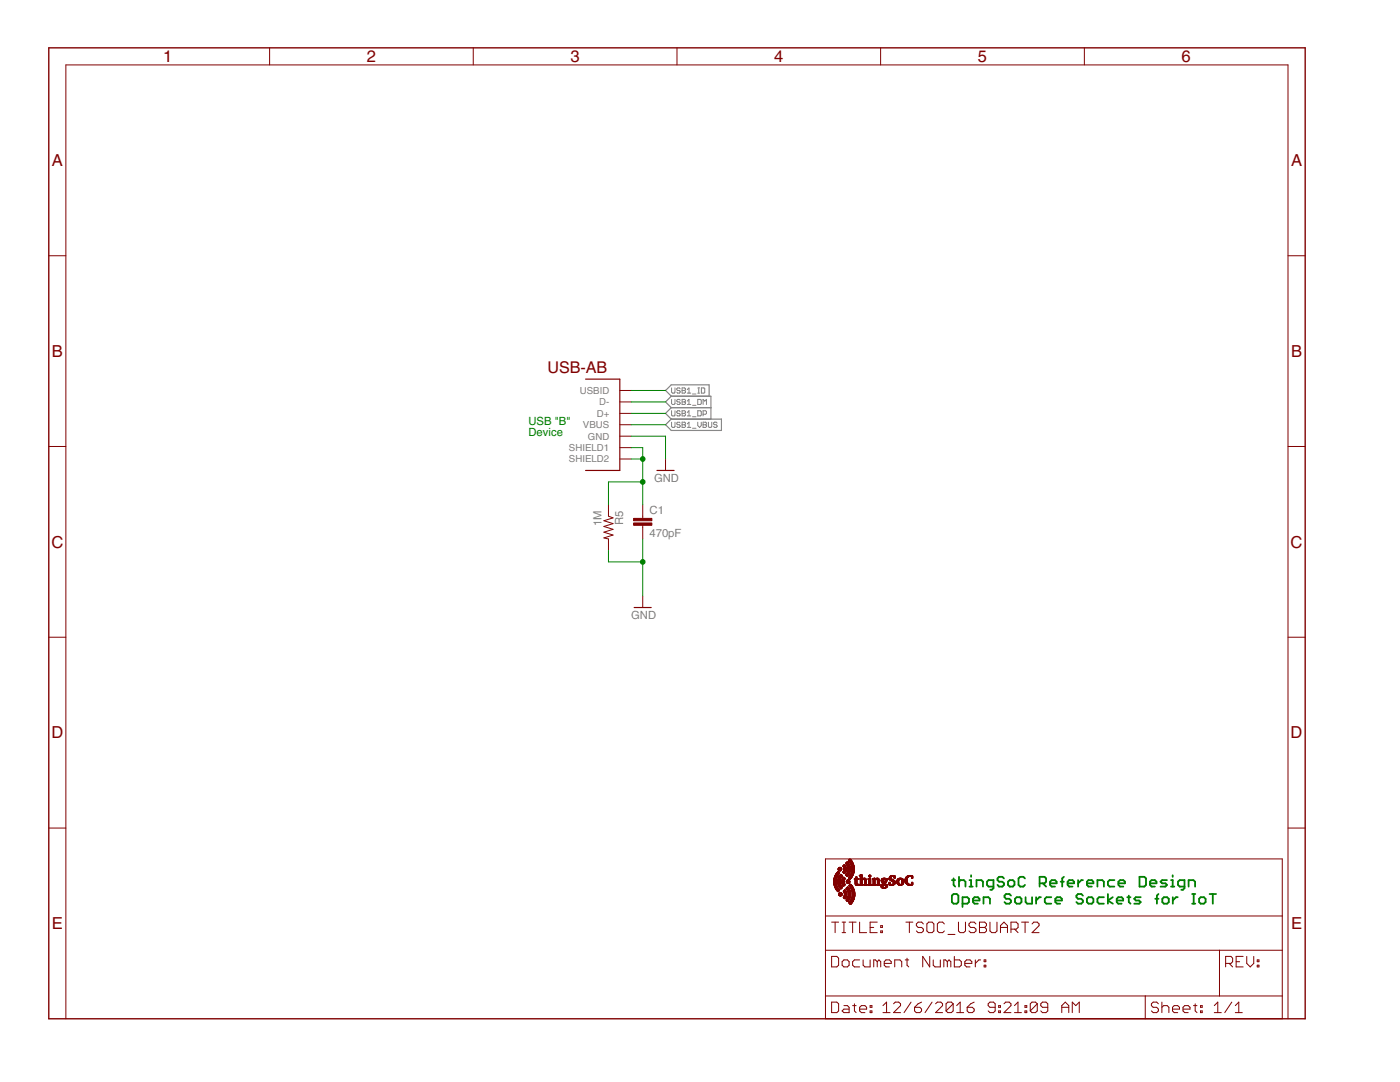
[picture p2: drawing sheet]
<svg xmlns="http://www.w3.org/2000/svg" width="279mm" height="216mm" viewBox="0 0 279 216" stroke-linecap="round" stroke-linejoin="round" font-family="sans-serif">
<defs><g id="words">
<g font-size="3.8" fill="#800000">
<text x="32.6" y="12.4">1</text>
<text x="73.2" y="12.4">2</text>
<text x="113.9" y="12.4">3</text>
<text x="154.5" y="12.4">4</text>
<text x="195.2" y="12.4">5</text>
<text x="235.8" y="12.4">6</text>
<text x="10.3" y="33.2">A</text>
<text x="257.7" y="33.2">A</text>
<text x="10.3" y="71.2">B</text>
<text x="257.7" y="71.2">B</text>
<text x="10.3" y="109.3">C</text>
<text x="257.6" y="109.3">C</text>
<text x="10.3" y="147.4">D</text>
<text x="257.6" y="147.4">D</text>
<text x="10.3" y="185.4">E</text>
<text x="257.7" y="185.4">E</text>
</g>
<text font-size="3.7" fill="#800000" x="109.2" y="74.5">USB-AB</text>
<g font-size="2.6" fill="#008000">
<text x="105.5" y="84.8">USB &quot;B&quot;</text>
<text x="105.5" y="87">Device</text>
</g>
<g font-size="2.6" fill="#808080">
<text x="130.5" y="96.2">GND</text>
<text x="120" y="105" transform="rotate(-90 120 105)">1M</text>
<text x="124.4" y="104.7" transform="rotate(-90 124.4 104.7)">R5</text>
<text x="129.6" y="107.2">470pF</text>
<text x="129.6" y="102.7">C1</text>
<text x="126" y="123.5">GND</text>
</g>
<g font-size="2.2" fill="#808080">
<text x="115.7" y="78.6">USBID</text>
<text x="119.1" y="83.2">D+</text>
<text x="119.6" y="80.9">D-</text>
<text x="116.3" y="85.4">VBUS</text>
<text x="117.3" y="87.7">GND</text>
<text x="113.5" y="90">SHIELD1</text>
<text x="113.5" y="92.3">SHIELD2</text>
</g>
</g></defs>
<path d="M134 79.1l-1.2 1.1 1.2 1.1M134 79.1h7.9v4.5M134 79.1l-1.2-1.2 1.2-1.1h7.5v2.3M132.8 84.8l1.2-1.2h10v2.3h-10zM134 81.3h7.9M134 81.3l-1.2 1.2 1.2 1.1" fill="none" stroke="#808080" stroke-width=".23"/>
<g fill="none" stroke="#808080" stroke-width=".2">
<path d="M134 77.4v.9l.2 .1h.3l.2-.1v-.9M134 79.7v.8l.2 .2h.3l.2-.2v-.8M135.7 77.6l-.1-.2h-.4l-.1 .2 .1 .3h.4l.1 .2-.1 .3h-.4l-.1-.1M135.7 79.9l-.1-.2h-.4l-.1 .2 .1 .3h.4l.1 .2-.1 .3h-.4l-.1-.2M136.1 77.4h.5l.2 .2-.2 .3 .2 .4-.2 .1h-.5zM136.1 79.7h.5l.2 .2-.2 .3 .2 .3-.2 .2h-.5zM136.1 77.9h.5M137.2 77.7l.3-.3v1M137.2 78.4h.7M138.2 78.6h.7M139.3 79.7h.5l.2 .2v.6l-.2 .2h-.5zM139.3 78.4h.3"/>
<path d="M139.3 77.4h.3M139.4 77.4v1M140 77.4h.5l.2 .2v.7l-.2 .1h-.5zM134 82v.8l.2 .2h.3l.2-.2v-.8M134 84.2v.9l.2 .2h.3l.2-.2v-.9M135.7 84.4l-.1-.2h-.4l-.1 .2 .1 .4h.4l.1 .1-.1 .4h-.4l-.1-.2M135.7 82.1l-.1-.1h-.4l-.1 .3 .1 .2h.4l.1 .3-.1 .2h-.4l-.1-.2M136.1 84.2h.5l.2 .2-.2 .4 .2 .3-.2 .2h-.5zM136.1 84.8h.5M136.1 82h.5l.2 .1-.2 .4 .2 .3-.2 .2h-.5zM136.1 80.2h.5M136.1 82.5h.5"/>
<path d="M137.2 85.3h.7M137.2 84.6l.3-.4v1.1M137.2 80l.3-.3v1M137.2 82.3l.3-.3v1M137.2 80.7h.7M137.2 83h.7M138.2 85.4h.7M138.2 80.9h.7M138.2 83.2h.7M139.3 82h.5l.2 .1v.7l-.2 .2h-.5zM139.3 84.2v.7l.3 .4 .4-.4v-.7M140.3 84.2h.5l.2 .2-.2 .4 .2 .3-.2 .2h-.5z"/>
<path d="M140.3 84.8h.5M140.3 80.7v-1l.4 .3 .3-.3v1M140.3 82.7h.5l.2-.2v-.4l-.2-.1h-.5v1M141.4 84.2v.9l.1 .2h.4l.1-.2v-.9M143.1 84.4l-.2-.2h-.3l-.2 .2 .2 .4h.3l.2 .1-.2 .4h-.3l-.2-.2"/>
</g>
<path d="M116.9 75.6h6.8v18.3h-6.8M131.1 93.9h3.4M126.6 121.2h3.4" fill="none" stroke="#800000" stroke-width=".23"/>
<g fill="none" stroke="#800000" stroke-width=".2">
<path d="M53.8 9.5v3.5M94.4 9.5v3.5M135.1 9.5v3.5M175.7 9.5v3.5M216.4 9.5v3.5M9.7 51h3.4M257 51h3.5M123.7 77.9h2.3M9.7 89.1h3.4M123.7 82.5h2.3M123.7 80.2h2.3M123.7 84.8h2.3"/>
<path d="M123.7 87h2.3M123.7 89.3h2.3M123.7 91.6h2.3M132.8 91.6v2.3M257 89.1h3.5M121.4 100.7v2.3l.9 .3-1.8 .6 1.8 .6-1.8 .6 1.8 .5-1.8 .6 1.8 .6-1.8 .5 .9 .2v2.3M128.3 100.7v2.7M128.3 104.8v2.7M128.3 119v2.2M9.7 127.1h3.4M257 127.1h3.5M9.7 165.2h3.4"/>
<path d="M164.7 171.4h91.2v31.9h-91.2zM257 165.2h3.5M164.7 189.6h91.2M164.7 198.7h91.2M164.7 182.8h91.2M166 190.8h1l.4 .4v1.4l-.4 .3h-1zM166 200h1l.4 .3v1.4l-.4 .4h-1zM166 184h1.4M166.7 184v2.1M168.1 191.9l.3-.4h.7l.4 .4v.7l-.4 .3h-.7l-.3-.3zM168.1 184h.7M168.1 186.1h.7"/>
<path d="M168.4 184v2.1M169.5 184h1.4M170.2 184v2.1M171.6 184v2.1h1.4M171.6 191.5h-1.1l-.3 .4v.7l.3 .3h1.1M172.3 191.5v1.1l.3 .3h1.1v-1.4M173.7 185.1h.7M175.1 184h-1.4v2.1h1.4M175.1 191.9l-.4-.4h-.3v1.4M175.1 191.9l.3-.4 .4 .4v1M175.1 191.9v1M175.8 185.8h.3v.3h-.3z"/>
<path d="M175.8 184.7h.3v.4h-.3zM176.5 192.2h1.4v-.3l-.4-.4h-.7l-.3 .4v.7l.3 .3h.7M178.6 192.9v-1.4h1l.4 .4v1M180.7 191.5h.7M180.8 184h1.4M181 191.2v1.4l.4 .3M181.5 184v2.1M181.8 200l-1.4 2.1M183.9 200l-.7 .3-.7 .7M184.3 184.4l-.4-.4h-.7l-.3 .4v.3l.3 .4h.7l.4 .3v.4l-.4 .3h-.7l-.3-.3M185.3 184h.7l.4 .4v1.4l-.4 .3h-.7l-.3-.3v-1.4zM185.5 190.8v2.1l-1.4-2.1v2.1"/>
<path d="M186 200l-1.4 2.1M186.2 191.5v1.1l.4 .3h1.1v-1.4M188.5 184.4l-.4-.4h-.7l-.3 .4v1.4l.3 .3h.7l.4-.3M189.1 191.9l-.4-.4h-.3v1.4M189.1 191.9v1M189.1 191.9l.3-.4 .4 .4v1M189.2 186.5h1.4M190.5 190.8v2.1h1l.4-.3v-.7l-.4-.4h-1M191.3 184v1.8l.3 .3h.7l.4-.3v-1.8M192.6 192.2h1.4v-.3l-.4-.4h-.7l-.3 .4v.7l.3 .3h.7M194.4 200l-.7 .3-.7 .7M194.6 191.5v1.4"/>
<path d="M194.8 184.4l-.4-.4h-.7l-.3 .4v.3l.3 .4h.7l.4 .3v.4l-.4 .3h-.7l-.3-.3M195.5 184h1l.4 .4v.3l-.4 .4 .4 .3v.4l-.4 .3h-1zM195.5 185.1h1M195.7 191.5h-.4l-.7 .7M196.4 192.6h.3v.3h-.3zM196.4 191.5h.3v.4h-.3zM197.6 184v1.8l.3 .3h.7l.4-.3v-1.8M199.7 186.1v-1.4l.7-.7 .7 .7v1.4M199.7 185.1h1.4M201.8 185.4h1l.4-.3v-.7l-.4-.4h-1v2.1M202.5 185.4l.7 .7M203.9 184h1.4"/>
<path d="M204.6 184v2.1M206 184.4l.3-.4h.7l.4 .4v.3l-1.4 1.4h1.4M228.6 198.7v4.6M231.9 200v2.1M243.4 189.6v9.1M244.6 192.2h1.1l.3-.3v-.7l-.3-.4h-1.1v2.1M245.3 192.2l.7 .7M245.8 200l-1.4 2.1M246.7 191.9h.7M248.1 190.8h-1.4v2.1h1.4M248.8 190.8v1.4l.7 .7 .7-.7v-1.4M250.9 192.6h.3v.3h-.3z"/>
<path d="M250.9 191.5h.3v.4h-.3zM13.1 203.3v-190.3h243.9v190.3M168.4 200.7h.7l.4 .3v1.1h-1.1l-.3-.4 .3-.3h1.1M170.2 200.7h.7M170.5 200.3v1.4l.4 .4M171.6 201.4h1.4v-.4l-.4-.3h-.7l-.3 .3v.7l.3 .4h.7M173.7 201.7h.3v.4h-.3zM173.7 200.7h.3v.3h-.3zM176.2 202.1h1.4M176.2 200.7l.7-.7v2.1M178.3 200.3l.4-.3h.7l.3 .3v.4l-1.4 1.4h1.4M182.5 201h1.1l.3 .4v.3l-.3 .4h-.7l-.4-.4z"/>
<path d="M186.7 200.3l.4-.3h.7l.3 .3v.4l-1.4 1.4h1.4M190.2 200.3v1.4l-.3 .4h-.7l-.4-.4M190.2 200.3l-.3-.3h-.7l-.4 .3v1.4M190.2 200.3l-1.4 1.4M190.9 202.1h1.4M190.9 200.7l.7-.7v2.1M193 201h1.1l.3 .4v.3l-.3 .4h-.7l-.4-.4zM198.6 201h-1l-.4-.3v-.4l.4-.3h.7l.3 .3v1.4l-.3 .4h-.7l-.4-.4M199.3 201.7h.4v.4h-.4zM199.3 200.7h.4v.3h-.4zM200.4 200.3l.3-.3h.7l.4 .3v.4l-1.4 1.4h1.4M202.5 202.1h1.4"/>
<path d="M202.5 200.7l.7-.7v2.1M204.6 201.7h.3v.4h-.3zM204.6 200.7h.3v.3h-.3zM207 200.3v1.4l-.3 .4h-.7l-.4-.4M207 200.3l-.3-.3h-.7l-.4 .3v1.4M207 200.3l-1.4 1.4M209.1 201h-1.1l-.3-.3v-.4l.3-.3h.7l.4 .3v1.4l-.4 .4h-.7l-.3-.4M211.9 201h1.4M211.9 202.1v-1.4l.7-.7 .7 .7v1.4M214 202.1v-2.1l.7 .7 .7-.7v2.1M231.2 200.3l-.4-.3h-.7l-.3 .3v.4l.3 .3h.7l.4 .4v.3l-.4 .4h-.7l-.3-.4M231.9 201l.3-.3h.7l.4 .3v1.1"/>
<path d="M234 201.4h1.4v-.4l-.4-.3h-.7l-.3 .3v.7l.3 .4h.7M236.1 201.4h1.4v-.4l-.4-.3h-.7l-.3 .3v.7l.3 .4h.7M238.2 200.7h.7M238.5 200.3v1.4l.4 .4M239.6 201.7h.3v.4h-.3zM239.6 200.7h.3v.3h-.3zM242.3 202.1h1.4M242.3 200.7l.7-.7v2.1M246.5 202.1h1.4M246.5 200.7l.7-.7v2.1"/>
</g>
<g fill="#800000" stroke="#800000" stroke-width=".2">
<path d="M126.4 104.4h3.7v.4h-3.7z"/>
<path d="M126.4 103.4h3.7v.5h-3.7z"/>
<path d="M169.7 180.4l.1 .1z"/>
<path d="M169.7 180.4h.1z"/>
<path d="M169.6 180.4h.2z"/>
<path d="M169.6 180.4h.3z"/>
<path d="M169.6 180.3l.3 .1z"/>
<path d="M169.5 180.3h.4z"/>
<path d="M169.5 180.3h.5z"/>
<path d="M169.5 180.2l.5 .1z"/>
<path d="M169.4 180.2h.6z"/>
<path d="M169.4 180.1l.7 .1z"/>
<path d="M169.4 180.1h.7z"/>
<path d="M169.5 180.1h.6z"/>
<path d="M169.5 180l.6 .1z"/>
<path d="M169.5 180h.6z"/>
<path d="M169.5 180h.7z"/>
<path d="M169.6 179.9l.6 .1z"/>
<path d="M169.6 179.9h.6z"/>
<path d="M169.1 179.9h.1z"/>
<path d="M169.1 179.8l.1 .1z"/>
<path d="M169.7 179.8l.5 .1z"/>
<path d="M169.1 179.8l.2 .1z"/>
<path d="M169.7 179.8l.6 .1z"/>
<path d="M169 179.8h.3z"/>
<path d="M169.7 179.8h.6z"/>
<path d="M169 179.7l.3 .1z"/>
<path d="M169.7 179.7l.6 .1z"/>
<path d="M168.9 179.7h.5z"/>
<path d="M169.8 179.7h.5z"/>
<path d="M168.9 179.6l.5 .1z"/>
<path d="M169.8 179.6l.5 .1z"/>
<path d="M168.9 179.6h.5z"/>
<path d="M169.8 179.6h.5z"/>
<path d="M168.8 179.6h.6z"/>
<path d="M169.8 179.6h.6z"/>
<path d="M168.9 179.5l.6 .1z"/>
<path d="M169.8 179.5l.6 .1z"/>
<path d="M168.9 179.5h.6z"/>
<path d="M169.8 179.5h.6z"/>
<path d="M169.9 179.5h.5z"/>
<path d="M169 179.5h.5z"/>
<path d="M169 179.4l.5 .1z"/>
<path d="M169.9 179.4l.5 .1z"/>
<path d="M169.9 179.4l.6 .1z"/>
<path d="M169 179.4h.6z"/>
<path d="M169.9 179.4h.6z"/>
<path d="M169 179.3l.6 .1z"/>
<path d="M169.9 179.3l.6 .1z"/>
<path d="M169.1 179.3h.5z"/>
<path d="M169.9 179.3h.6z"/>
<path d="M168.5 179.3h.2z"/>
<path d="M170 179.3h.5z"/>
<path d="M168.5 179.2l.2 .1z"/>
<path d="M169.1 179.2l.5 .1z"/>
<path d="M170 179.2l.5 .1z"/>
<path d="M168.4 179.2h.3z"/>
<path d="M169.1 179.2h.5z"/>
<path d="M170 179.2h.5z"/>
<path d="M168.4 179.2h.4z"/>
<path d="M169.1 179.2h.6z"/>
<path d="M168.4 179.1l.4 .1z"/>
<path d="M169.1 179.1l.6 .1z"/>
<path d="M170 179.1l.5 .1z"/>
<path d="M168.3 179.1l.5 .1z"/>
<path d="M169.2 179.1l.5 .1z"/>
<path d="M168.3 179.1h.5z"/>
<path d="M169.2 179.1h.5z"/>
<path d="M170 179.1h.5z"/>
<path d="M168.3 179l.5 .1z"/>
<path d="M169.2 179l.5 .1z"/>
<path d="M170 179l.5 .1z"/>
<path d="M168.3 179h.5z"/>
<path d="M169.2 179h.5z"/>
<path d="M170 179h.5z"/>
<path d="M168.3 179h.6z"/>
<path d="M170.1 179h.5z"/>
<path d="M168.4 178.9l.5 .1z"/>
<path d="M169.2 178.9l.5 .1z"/>
<path d="M170.1 178.9l.5 .1z"/>
<path d="M168.3 178.9l.6 .1z"/>
<path d="M168.3 178.9h.6z"/>
<path d="M169.2 178.9h.5z"/>
<path d="M170.1 178.9h.5z"/>
<path d="M168.4 178.9h.5z"/>
<path d="M169.3 178.9h.4z"/>
<path d="M168.4 178.8l.5 .1z"/>
<path d="M169.2 178.8l.6 .1z"/>
<path d="M170.1 178.8l.5 .1z"/>
<path d="M168.4 178.8h.6z"/>
<path d="M169.3 178.8h.5z"/>
<path d="M170.1 178.8h.5z"/>
<path d="M167.6 178.8h.2z"/>
<path d="M167.6 178.7l.3 .1z"/>
<path d="M168.5 178.7l.5 .1z"/>
<path d="M169.3 178.7l.5 .1z"/>
<path d="M170.1 178.7l.5 .1z"/>
<path d="M167.5 178.7l.4 .1z"/>
<path d="M167.5 178.7h.5z"/>
<path d="M168.5 178.7h.5z"/>
<path d="M169.3 178.7h.5z"/>
<path d="M170.1 178.7h.5z"/>
<path d="M167.4 178.6l.6 .1z"/>
<path d="M168.5 178.6l.5 .1z"/>
<path d="M169.3 178.6l.5 .1z"/>
<path d="M170.1 178.6l.5 .1z"/>
<path d="M167.4 178.6h.6z"/>
<path d="M168.5 178.6h.5z"/>
<path d="M169.3 178.6h.5z"/>
<path d="M170.1 178.6h.5z"/>
<path d="M167.4 178.6h.7z"/>
<path d="M167.4 178.5l.7 .1z"/>
<path d="M168.5 178.5l.5 .1z"/>
<path d="M169.3 178.5l.5 .1z"/>
<path d="M170.1 178.5l.5 .1z"/>
<path d="M167.4 178.5l.6 .1z"/>
<path d="M167.4 178.5h.6z"/>
<path d="M168.5 178.5h.5z"/>
<path d="M169.3 178.5h.5z"/>
<path d="M170.1 178.5h.5z"/>
<path d="M167.4 178.5h.7z"/>
<path d="M167.3 178.4l.8 .1z"/>
<path d="M168.5 178.4l.5 .1z"/>
<path d="M169.3 178.4l.5 .1z"/>
<path d="M170.1 178.4l.5 .1z"/>
<path d="M167.4 178.4h.7z"/>
<path d="M168.5 178.4h.5z"/>
<path d="M169.3 178.4h.5z"/>
<path d="M170.1 178.4h.5z"/>
<path d="M167.4 178.3l.6 .1z"/>
<path d="M168.5 178.3l.5 .1z"/>
<path d="M169.3 178.3l.5 .1z"/>
<path d="M170.1 178.3l.5 .1z"/>
<path d="M167.4 178.3l.7 .1z"/>
<path d="M167.4 178.3h.7z"/>
<path d="M168.5 178.3h.5z"/>
<path d="M169.3 178.3h.5z"/>
<path d="M170.1 178.3h.5z"/>
<path d="M167.4 178.2l.6 .1z"/>
<path d="M168.5 178.2l.5 .1z"/>
<path d="M169.3 178.2l.5 .1z"/>
<path d="M170.1 178.2l.5 .1z"/>
<path d="M167.4 178.2h.6z"/>
<path d="M168.5 178.2h.5z"/>
<path d="M169.3 178.2h.5z"/>
<path d="M170.1 178.2h.5z"/>
<path d="M167.5 178.2h.5z"/>
<path d="M167.5 178.1l.5 .1z"/>
<path d="M168.5 178.1l.5 .1z"/>
<path d="M169.3 178.1l.5 .1z"/>
<path d="M170.1 178.1l.5 .1z"/>
<path d="M167.5 178.1l.4 .1z"/>
<path d="M167.6 178.1h.3z"/>
<path d="M168.5 178.1h.5z"/>
<path d="M169.3 178.1h.5z"/>
<path d="M170.1 178.1h.5z"/>
<path d="M167.6 178.1h.2z"/>
<path d="M168.4 178.1h.6z"/>
<path d="M168.4 178l.5 .1z"/>
<path d="M169.2 178l.6 .1z"/>
<path d="M170.1 178l.5 .1z"/>
<path d="M168.4 178h.5z"/>
<path d="M169.2 178h.6z"/>
<path d="M170.1 178h.5z"/>
<path d="M169.3 178h.4z"/>
<path d="M168.4 177.9l.5 .1z"/>
<path d="M169.2 177.9l.5 .1z"/>
<path d="M170.1 177.9l.5 .1z"/>
<path d="M168.3 177.9l.6 .1z"/>
<path d="M168.4 177.9h.5z"/>
<path d="M169.2 177.9h.5z"/>
<path d="M170.1 177.9h.5z"/>
<path d="M167.2 177.9h.1z"/>
<path d="M168.3 177.9h.6z"/>
<path d="M167.2 177.8l.1 .1z"/>
<path d="M168.3 177.8l.6 .1z"/>
<path d="M169.2 177.8l.5 .1z"/>
<path d="M170.1 177.8l.5 .1z"/>
<path d="M167.2 177.8l.2 .1z"/>
<path d="M168.3 177.8l.5 .1z"/>
<path d="M170 177.8l.5 .1z"/>
<path d="M167.1 177.8h.3z"/>
<path d="M168.3 177.8h.5z"/>
<path d="M169.2 177.8h.5z"/>
<path d="M170 177.8h.5z"/>
<path d="M167 177.7l.5 .1z"/>
<path d="M168.3 177.7l.5 .1z"/>
<path d="M169.2 177.7l.5 .1z"/>
<path d="M170 177.7l.5 .1z"/>
<path d="M168.4 177.7l.4 .1z"/>
<path d="M169.1 177.7l.6 .1z"/>
<path d="M167 177.7h.5z"/>
<path d="M168.4 177.7h.4z"/>
<path d="M169.1 177.7h.6z"/>
<path d="M170 177.7h.5z"/>
<path d="M168.4 177.7h.3z"/>
<path d="M169.1 177.7h.5z"/>
<path d="M167 177.6l.6 .1z"/>
<path d="M168.5 177.6l.2 .1z"/>
<path d="M169.1 177.6l.5 .1z"/>
<path d="M170 177.6l.5 .1z"/>
<path d="M166.9 177.6l.7 .1z"/>
<path d="M166.9 177.6h.7z"/>
<path d="M168.5 177.6h.2z"/>
<path d="M169.1 177.6h.5z"/>
<path d="M170 177.6h.5z"/>
<path d="M166.9 177.5l.6 .1z"/>
<path d="M168.5 177.5l.2 .1z"/>
<path d="M169.1 177.5l.5 .1z"/>
<path d="M170 177.5l.5 .1z"/>
<path d="M169.9 177.5l.6 .1z"/>
<path d="M166.9 177.5h.6z"/>
<path d="M169 177.5h.6z"/>
<path d="M169.9 177.5h.6z"/>
<path d="M166.9 177.5h.5z"/>
<path d="M169.9 177.5h.5z"/>
<path d="M166.8 177.5h.7z"/>
<path d="M166.8 177.4l.6 .1z"/>
<path d="M169 177.4l.5 .1z"/>
<path d="M169.9 177.4l.5 .1z"/>
<path d="M166.8 177.4h.6z"/>
<path d="M168.9 177.4h.6z"/>
<path d="M169.9 177.4h.5z"/>
<path d="M166.8 177.4h.5z"/>
<path d="M169.8 177.4h.6z"/>
<path d="M166.8 177.3l.5 .1z"/>
<path d="M167.7 177.3l.2 .1z"/>
<path d="M168.9 177.3l.6 .1z"/>
<path d="M169.9 177.3l.5 .1z"/>
<path d="M169.8 177.3l.6 .1z"/>
<path d="M166.7 177.3h.6z"/>
<path d="M167.7 177.3h.2z"/>
<path d="M168.8 177.3h.6z"/>
<path d="M169.8 177.3h.6z"/>
<path d="M166.7 177.2l.6 .1z"/>
<path d="M167.7 177.2l.2 .1z"/>
<path d="M168.8 177.2l.6 .1z"/>
<path d="M169.8 177.2l.5 .1z"/>
<path d="M167.7 177.2l.3 .1z"/>
<path d="M168.9 177.2l.5 .1z"/>
<path d="M166.7 177.2h.6z"/>
<path d="M167.7 177.2h.3z"/>
<path d="M168.9 177.2h.5z"/>
<path d="M169.8 177.2h.5z"/>
<path d="M176.2 177.2h.4z"/>
<path d="M167.6 177.2h.4z"/>
<path d="M176.1 177.2h.6z"/>
<path d="M166.7 177.2h.5z"/>
<path d="M166.7 177.1l.5 .1z"/>
<path d="M167.6 177.1l.5 .1z"/>
<path d="M168.9 177.1l.5 .1z"/>
<path d="M169.8 177.1l.5 .1z"/>
<path d="M176 177.1l.8 .1z"/>
<path d="M169 177.1l.3 .1z"/>
<path d="M169.7 177.1l.6 .1z"/>
<path d="M166.6 177.1h.6z"/>
<path d="M167.6 177.1h.5z"/>
<path d="M169 177.1h.3z"/>
<path d="M169.7 177.1h.6z"/>
<path d="M175.9 177.1h1z"/>
<path d="M169.7 177.1h.5z"/>
<path d="M167.5 177.1h.6z"/>
<path d="M175.9 177.1h.5z"/>
<path d="M176.6 177.1h.4z"/>
<path d="M166.6 177l.6 .1z"/>
<path d="M167.5 177l.6 .1z"/>
<path d="M169.1 177l.2 .1z"/>
<path d="M169.7 177l.5 .1z"/>
<path d="M175.9 177l.4 .1z"/>
<path d="M176.7 177l.3 .1z"/>
<path d="M166.6 177l.5 .1z"/>
<path d="M169.1 177l.1 .1z"/>
<path d="M166.6 177h.5z"/>
<path d="M167.5 177h.6z"/>
<path d="M169.1 177h.1z"/>
<path d="M169.6 177h.6z"/>
<path d="M175.8 177h.5z"/>
<path d="M176.7 177h.3z"/>
<path d="M175.9 177h.3z"/>
<path d="M176.7 177h.4z"/>
<path d="M166.6 176.9l.5 .1z"/>
<path d="M167.4 176.9l.6 .1z"/>
<path d="M169.6 176.9l.6 .1z"/>
<path d="M175.8 176.9l.4 .1z"/>
<path d="M176.7 176.9l.4 .1z"/>
<path d="M176.8 176.9l.3 .1z"/>
<path d="M166.6 176.9h.5z"/>
<path d="M167.4 176.9h.6z"/>
<path d="M169.5 176.9h.6z"/>
<path d="M175.8 176.9h.4z"/>
<path d="M176.8 176.9h.3z"/>
<path d="M169.5 176.9h.7z"/>
<path d="M166.6 176.8l.5 .1z"/>
<path d="M167.4 176.8l.6 .1z"/>
<path d="M169.5 176.8l.6 .1z"/>
<path d="M175.8 176.8l.4 .1z"/>
<path d="M176.8 176.8l.3 .1z"/>
<path d="M166.5 176.8l.5 .1z"/>
<path d="M166.5 176.8h.5z"/>
<path d="M167.4 176.8h.5z"/>
<path d="M169.5 176.8h.6z"/>
<path d="M175.8 176.8h.4z"/>
<path d="M176.8 176.8h.3z"/>
<path d="M168.3 176.8h.1z"/>
<path d="M169.4 176.8h.7z"/>
<path d="M166.5 176.7l.5 .1z"/>
<path d="M167.3 176.7l.6 .1z"/>
<path d="M168.3 176.7l.1 .1z"/>
<path d="M169.4 176.7l.7 .1z"/>
<path d="M175.8 176.7l.4 .1z"/>
<path d="M176.8 176.7l.3 .1z"/>
<path d="M168.3 176.7l.2 .1z"/>
<path d="M175.9 176.7l.3 .1z"/>
<path d="M166.5 176.7h.5z"/>
<path d="M167.3 176.7h.6z"/>
<path d="M168.3 176.7h.2z"/>
<path d="M169.4 176.7h.6z"/>
<path d="M175.9 176.7h.3z"/>
<path d="M176.8 176.7h.3z"/>
<path d="M168.2 176.7h.3z"/>
<path d="M176.7 176.7h.4z"/>
<path d="M166.5 176.6l.5 .1z"/>
<path d="M167.3 176.6l.5 .1z"/>
<path d="M168.2 176.6l.4 .1z"/>
<path d="M169.4 176.6l.6 .1z"/>
<path d="M175.9 176.6l.3 .1z"/>
<path d="M176.7 176.6l.4 .1z"/>
<path d="M167.3 176.6l.6 .1z"/>
<path d="M169.5 176.6l.5 .1z"/>
<path d="M170.9 176.6l.2 .1z"/>
<path d="M176.6 176.6l.5 .1z"/>
<path d="M177.8 176.6l.3 .1z"/>
<path d="M179.5 176.6l.3 .1z"/>
<path d="M181.4 176.6l.4 .1z"/>
<path d="M166.5 176.6h.5z"/>
<path d="M167.3 176.6h.5z"/>
<path d="M168.2 176.6h.4z"/>
<path d="M169.5 176.6h.4z"/>
<path d="M170.8 176.6h.4z"/>
<path d="M171.5 176.6h.7z"/>
<path d="M172.4 176.6h.7z"/>
<path d="M173.2 176.6h.7z"/>
<path d="M174.1 176.6h.7z"/>
<path d="M175 176.6h.6z"/>
<path d="M175.9 176.6h.3z"/>
<path d="M176.5 176.6h.6z"/>
<path d="M177.7 176.6h.5z"/>
<path d="M179.4 176.6h.5z"/>
<path d="M181.3 176.6h.6z"/>
<path d="M170.8 176.6h.5z"/>
<path d="M176 176.6h.3z"/>
<path d="M176.3 176.6h.8z"/>
<path d="M177.5 176.6h.8z"/>
<path d="M179.3 176.6h.7z"/>
<path d="M181.2 176.6h.8z"/>
<path d="M170.7 176.6h.7z"/>
<path d="M176 176.6h1.1z"/>
<path d="M177.5 176.6h.9z"/>
<path d="M181.2 176.6h.9z"/>
<path d="M166.5 176.5l.5 .1z"/>
<path d="M167.3 176.5l.5 .1z"/>
<path d="M168.1 176.5l.6 .1z"/>
<path d="M169.5 176.5l.4 .1z"/>
<path d="M170.7 176.5l.7 .1z"/>
<path d="M171.5 176.5l.7 .1z"/>
<path d="M172.4 176.5l.7 .1z"/>
<path d="M173.2 176.5l.7 .1z"/>
<path d="M174.1 176.5l.7 .1z"/>
<path d="M175 176.5l.6 .1z"/>
<path d="M176.1 176.5l1 .1z"/>
<path d="M177.4 176.5l1 .1z"/>
<path d="M179.3 176.5l.8 .1z"/>
<path d="M181.1 176.5l1.1 .1z"/>
<path d="M166.5 176.5l.4 .1z"/>
<path d="M169.6 176.5l.2 .1z"/>
<path d="M166.4 176.5h.5z"/>
<path d="M167.3 176.5h.5z"/>
<path d="M168.1 176.5h.6z"/>
<path d="M169.6 176.5h.2z"/>
<path d="M170.7 176.5h.7z"/>
<path d="M171.5 176.5h.7z"/>
<path d="M172.4 176.5h.7z"/>
<path d="M173.2 176.5h.7z"/>
<path d="M174.1 176.5h.7z"/>
<path d="M175 176.5h.6z"/>
<path d="M176.1 176.5h.9z"/>
<path d="M177.4 176.5h1.1z"/>
<path d="M179.2 176.5h.9z"/>
<path d="M181.1 176.5h1.1z"/>
<path d="M171.7 176.5h.4z"/>
<path d="M172.5 176.5h.4z"/>
<path d="M173.4 176.5h.4z"/>
<path d="M174.2 176.5h.4z"/>
<path d="M175.1 176.5h.4z"/>
<path d="M179.2 176.5h.4z"/>
<path d="M179.7 176.5h.5z"/>
<path d="M181 176.5h1.2z"/>
<path d="M166.4 176.4l.5 .1z"/>
<path d="M167.3 176.4l.5 .1z"/>
<path d="M168.1 176.4l.5 .1z"/>
<path d="M169.7 176.4l.1 .1z"/>
<path d="M170.7 176.4l.7 .1z"/>
<path d="M171.7 176.4l.3 .1z"/>
<path d="M172.6 176.4l.3 .1z"/>
<path d="M173.4 176.4l.4 .1z"/>
<path d="M174.3 176.4l.3 .1z"/>
<path d="M175.1 176.4l.4 .1z"/>
<path d="M176.1 176.4l.8 .1z"/>
<path d="M177.4 176.4l.4 .1z"/>
<path d="M178.1 176.4l.4 .1z"/>
<path d="M179.2 176.4l.3 .1z"/>
<path d="M179.8 176.4l.4 .1z"/>
<path d="M181 176.4l.5 .1z"/>
<path d="M181.8 176.4l.4 .1z"/>
<path d="M170.7 176.4l.5 .1z"/>
<path d="M178.1 176.4l.5 .1z"/>
<path d="M179.1 176.4l.4 .1z"/>
<path d="M181.9 176.4l.3 .1z"/>
<path d="M166.4 176.4h.5z"/>
<path d="M167.2 176.4h.5z"/>
<path d="M168.1 176.4h.5z"/>
<path d="M170.7 176.4h.4z"/>
<path d="M171.7 176.4h.3z"/>
<path d="M172.6 176.4h.3z"/>
<path d="M173.4 176.4h.4z"/>
<path d="M174.3 176.4h.3z"/>
<path d="M175.1 176.4h.4z"/>
<path d="M176.1 176.4h.7z"/>
<path d="M177.4 176.4h.3z"/>
<path d="M178.2 176.4h.4z"/>
<path d="M179.1 176.4h.4z"/>
<path d="M179.9 176.4h.3z"/>
<path d="M180.9 176.4h.5z"/>
<path d="M181.9 176.4h.3z"/>
<path d="M170.7 176.4h.3z"/>
<path d="M176.1 176.4h.6z"/>
<path d="M179.9 176.4h.4z"/>
<path d="M166.4 176.3l.5 .1z"/>
<path d="M167.2 176.3l.5 .1z"/>
<path d="M168 176.3l.6 .1z"/>
<path d="M170.7 176.3l.3 .1z"/>
<path d="M171.7 176.3l.3 .1z"/>
<path d="M172.6 176.3l.3 .1z"/>
<path d="M173.4 176.3l.4 .1z"/>
<path d="M174.3 176.3l.3 .1z"/>
<path d="M175.1 176.3l.4 .1z"/>
<path d="M176.1 176.3l.5 .1z"/>
<path d="M177.4 176.3l.3 .1z"/>
<path d="M178.2 176.3l.4 .1z"/>
<path d="M179.1 176.3l.4 .1z"/>
<path d="M179.9 176.3l.4 .1z"/>
<path d="M180.9 176.3l.4 .1z"/>
<path d="M181.9 176.3l.3 .1z"/>
<path d="M168.1 176.3l.5 .1z"/>
<path d="M176.1 176.3l.3 .1z"/>
<path d="M166.4 176.3h.5z"/>
<path d="M167.2 176.3h.5z"/>
<path d="M168 176.3h.6z"/>
<path d="M170.7 176.3h.3z"/>
<path d="M171.7 176.3h.3z"/>
<path d="M172.6 176.3h.3z"/>
<path d="M173.4 176.3h.4z"/>
<path d="M174.3 176.3h.3z"/>
<path d="M175.1 176.3h.4z"/>
<path d="M176.1 176.3h.2z"/>
<path d="M177.4 176.3h.3z"/>
<path d="M178.3 176.3h.3z"/>
<path d="M179 176.3h.4z"/>
<path d="M179.9 176.3h.4z"/>
<path d="M180.8 176.3h.5z"/>
<path d="M181.9 176.3h.3z"/>
<path d="M178.3 176.3h.4z"/>
<path d="M180.8 176.3h.4z"/>
<path d="M168 176.3h.5z"/>
<path d="M169.2 176.3h.2z"/>
<path d="M166.4 176.2l.5 .1z"/>
<path d="M167.2 176.2l.5 .1z"/>
<path d="M168 176.2l.5 .1z"/>
<path d="M169.1 176.2l.4 .1z"/>
<path d="M170.7 176.2l.3 .1z"/>
<path d="M171.7 176.2l.3 .1z"/>
<path d="M172.6 176.2l.3 .1z"/>
<path d="M173.4 176.2l.4 .1z"/>
<path d="M174.3 176.2l.3 .1z"/>
<path d="M175.1 176.2l.4 .1z"/>
<path d="M176.1 176.2l.2 .1z"/>
<path d="M177.4 176.2l.3 .1z"/>
<path d="M178.3 176.2l.4 .1z"/>
<path d="M179 176.2l.4 .1z"/>
<path d="M179.9 176.2l.4 .1z"/>
<path d="M180.8 176.2l.4 .1z"/>
<path d="M181.9 176.2l.3 .1z"/>
<path d="M180 176.2l.3 .1z"/>
<path d="M166.4 176.2h.5z"/>
<path d="M167.2 176.2h.5z"/>
<path d="M168 176.2h.5z"/>
<path d="M169 176.2h.5z"/>
<path d="M170.7 176.2h.3z"/>
<path d="M171.7 176.2h.3z"/>
<path d="M172.6 176.2h.3z"/>
<path d="M173.4 176.2h.4z"/>
<path d="M174.3 176.2h.3z"/>
<path d="M175.1 176.2h.4z"/>
<path d="M176.1 176.2h.3z"/>
<path d="M177.4 176.2h.3z"/>
<path d="M178.3 176.2h.4z"/>
<path d="M179 176.2h.4z"/>
<path d="M180 176.2h.3z"/>
<path d="M180.7 176.2h.5z"/>
<path d="M181.9 176.2h.3z"/>
<path d="M176.2 176.2h.1z"/>
<path d="M177.4 176.2h.2z"/>
<path d="M166.4 176.1l.5 .1z"/>
<path d="M167.2 176.1l.5 .1z"/>
<path d="M168 176.1l.5 .1z"/>
<path d="M169 176.1l.5 .1z"/>
<path d="M170.7 176.1l.3 .1z"/>
<path d="M171.7 176.1l.3 .1z"/>
<path d="M172.6 176.1l.3 .1z"/>
<path d="M173.4 176.1l.4 .1z"/>
<path d="M174.3 176.1l.3 .1z"/>
<path d="M175.1 176.1l.4 .1z"/>
<path d="M176.2 176.1l.2 .1z"/>
<path d="M177.4 176.1l.2 .1z"/>
<path d="M178.3 176.1l.4 .1z"/>
<path d="M179 176.1l.4 .1z"/>
<path d="M180 176.1l.4 .1z"/>
<path d="M180.7 176.1l.4 .1z"/>
<path d="M181.9 176.1l.3 .1z"/>
<path d="M176.2 176.1l.4 .1z"/>
<path d="M166.4 176.1h.5z"/>
<path d="M167.2 176.1h.5z"/>
<path d="M168 176.1h.5z"/>
<path d="M169 176.1h.6z"/>
<path d="M170.7 176.1h.3z"/>
<path d="M171.7 176.1h.3z"/>
<path d="M172.6 176.1h.3z"/>
<path d="M173.4 176.1h.4z"/>
<path d="M174.3 176.1h.3z"/>
<path d="M175.1 176.1h.4z"/>
<path d="M176.2 176.1h.5z"/>
<path d="M177.4 176.1h.2z"/>
<path d="M178.3 176.1h.4z"/>
<path d="M179 176.1h.4z"/>
<path d="M180 176.1h.4z"/>
<path d="M180.7 176.1h.4z"/>
<path d="M181.9 176.1h.3z"/>
<path d="M168.9 176.1h.7z"/>
<path d="M176.1 176.1h.6z"/>
<path d="M166.4 176l.5 .1z"/>
<path d="M167.2 176l.5 .1z"/>
<path d="M168 176l.4 .1z"/>
<path d="M168.9 176l.7 .1z"/>
<path d="M170.7 176l.3 .1z"/>
<path d="M171.7 176l.3 .1z"/>
<path d="M172.6 176l.3 .1z"/>
<path d="M173.4 176l.4 .1z"/>
<path d="M174.3 176l.3 .1z"/>
<path d="M175.1 176l.4 .1z"/>
<path d="M176.1 176l.7 .1z"/>
<path d="M177.4 176l.2 .1z"/>
<path d="M178.3 176l.4 .1z"/>
<path d="M179 176l.3 .1z"/>
<path d="M180 176l.4 .1z"/>
<path d="M180.7 176l.4 .1z"/>
<path d="M181.9 176l.3 .1z"/>
<path d="M176 176l.8 .1z"/>
<path d="M166.4 176h.5z"/>
<path d="M167.2 176h.5z"/>
<path d="M168 176h.4z"/>
<path d="M168.9 176h.7z"/>
<path d="M170.7 176h.3z"/>
<path d="M171.7 176h.3z"/>
<path d="M172.6 176h.3z"/>
<path d="M173.4 176h.4z"/>
<path d="M174.3 176h.3z"/>
<path d="M175.1 176h.4z"/>
<path d="M176 176h.8z"/>
<path d="M178.2 176h.5z"/>
<path d="M179 176h.3z"/>
<path d="M180 176h.4z"/>
<path d="M180.7 176h.4z"/>
<path d="M176 176h.4z"/>
<path d="M176.5 176h.4z"/>
<path d="M176 176h.3z"/>
<path d="M176.6 176h.3z"/>
<path d="M166.4 175.9l.5 .1z"/>
<path d="M167.2 175.9l.5 .1z"/>
<path d="M168 175.9l.4 .1z"/>
<path d="M168.9 175.9l.7 .1z"/>
<path d="M170.7 175.9l.3 .1z"/>
<path d="M171.7 175.9l.3 .1z"/>
<path d="M172.6 175.9l.3 .1z"/>
<path d="M173.4 175.9l.4 .1z"/>
<path d="M174.3 175.9l.3 .1z"/>
<path d="M175.1 175.9l.4 .1z"/>
<path d="M176 175.9l.3 .1z"/>
<path d="M176.6 175.9l.3 .1z"/>
<path d="M178.2 175.9l.5 .1z"/>
<path d="M179 175.9l.3 .1z"/>
<path d="M180 175.9l.4 .1z"/>
<path d="M180.7 175.9l.3 .1z"/>
<path d="M168.9 175.9l.8 .1z"/>
<path d="M175.9 175.9l.4 .1z"/>
<path d="M180.6 175.9l.5 .1z"/>
<path d="M166.4 175.9h.5z"/>
<path d="M167.2 175.9h.5z"/>
<path d="M168 175.9h.4z"/>
<path d="M168.9 175.9h.8z"/>
<path d="M170.7 175.9h.3z"/>
<path d="M171.7 175.9h.3z"/>
<path d="M172.6 175.9h.3z"/>
<path d="M173.4 175.9h.4z"/>
<path d="M174.3 175.9h.3z"/>
<path d="M175.1 175.9h.4z"/>
<path d="M175.9 175.9h.4z"/>
<path d="M176.6 175.9h.4z"/>
<path d="M178.1 175.9h.6z"/>
<path d="M179 175.9h.3z"/>
<path d="M180 175.9h.4z"/>
<path d="M180.6 175.9h.5z"/>
<path d="M168.9 175.9h.7z"/>
<path d="M178.1 175.9h.5z"/>
<path d="M178 175.9h.7z"/>
<path d="M166.4 175.8l.5 .1z"/>
<path d="M167.2 175.8l.5 .1z"/>
<path d="M168 175.8l.4 .1z"/>
<path d="M168.9 175.8l.7 .1z"/>
<path d="M170.7 175.8l.3 .1z"/>
<path d="M171.7 175.8l.3 .1z"/>
<path d="M172.6 175.8l.3 .1z"/>
<path d="M173.4 175.8l.4 .1z"/>
<path d="M174.3 175.8l.3 .1z"/>
<path d="M175.1 175.8l.4 .1z"/>
<path d="M175.9 175.8l.4 .1z"/>
<path d="M176.6 175.8l.4 .1z"/>
<path d="M178 175.8l.6 .1z"/>
<path d="M179 175.8l.3 .1z"/>
<path d="M180 175.8l.4 .1z"/>
<path d="M180.6 175.8l.4 .1z"/>
<path d="M177.9 175.8l.7 .1z"/>
<path d="M166.4 175.8h.5z"/>
<path d="M167.2 175.8h.5z"/>
<path d="M168 175.8h.4z"/>
<path d="M168.9 175.8h.7z"/>
<path d="M170.7 175.8h.3z"/>
<path d="M171.7 175.8h.3z"/>
<path d="M172.6 175.8h.3z"/>
<path d="M173.4 175.8h.4z"/>
<path d="M174.3 175.8h.3z"/>
<path d="M175.1 175.8h.4z"/>
<path d="M175.9 175.8h.4z"/>
<path d="M176.6 175.8h.4z"/>
<path d="M177.9 175.8h.7z"/>
<path d="M179 175.8h.3z"/>
<path d="M180 175.8h.4z"/>
<path d="M180.6 175.8h.4z"/>
<path d="M166.4 175.7l.5 .1z"/>
<path d="M167.2 175.7l.5 .1z"/>
<path d="M168 175.7l.4 .1z"/>
<path d="M168.9 175.7l.7 .1z"/>
<path d="M170.7 175.7l.3 .1z"/>
<path d="M171.7 175.7l.3 .1z"/>
<path d="M172.6 175.7l.3 .1z"/>
<path d="M173.4 175.7l.4 .1z"/>
<path d="M174.3 175.7l.3 .1z"/>
<path d="M175.1 175.7l.4 .1z"/>
<path d="M175.9 175.7l.3 .1z"/>
<path d="M176.7 175.7l.3 .1z"/>
<path d="M177.9 175.7l.7 .1z"/>
<path d="M179 175.7l.4 .1z"/>
<path d="M180 175.7l.4 .1z"/>
<path d="M180.6 175.7l.4 .1z"/>
<path d="M168 175.7l.5 .1z"/>
<path d="M177.8 175.7l.8 .1z"/>
<path d="M166.4 175.7h.5z"/>
<path d="M167.2 175.7h.5z"/>
<path d="M168 175.7h.5z"/>
<path d="M168.9 175.7h.7z"/>
<path d="M170.7 175.7h.3z"/>
<path d="M171.7 175.7h.3z"/>
<path d="M172.6 175.7h.3z"/>
<path d="M173.4 175.7h.4z"/>
<path d="M174.3 175.7h.3z"/>
<path d="M175.1 175.7h.4z"/>
<path d="M175.9 175.7h.3z"/>
<path d="M176.7 175.7h.3z"/>
<path d="M177.8 175.7h.7z"/>
<path d="M179 175.7h.4z"/>
<path d="M180 175.7h.4z"/>
<path d="M180.6 175.7h.4z"/>
<path d="M169 175.7h.5z"/>
<path d="M177.7 175.7h.8z"/>
<path d="M180 175.7h.3z"/>
<path d="M166.4 175.6l.5 .1z"/>
<path d="M167.2 175.6l.5 .1z"/>
<path d="M168 175.6l.5 .1z"/>
<path d="M169 175.6l.5 .1z"/>
<path d="M170.7 175.6l.3 .1z"/>
<path d="M171.7 175.6l.3 .1z"/>
<path d="M172.6 175.6l.3 .1z"/>
<path d="M173.4 175.6l.4 .1z"/>
<path d="M174.3 175.6l.3 .1z"/>
<path d="M175.1 175.6l.4 .1z"/>
<path d="M175.9 175.6l.3 .1z"/>
<path d="M176.7 175.6l.3 .1z"/>
<path d="M177.7 175.6l.7 .1z"/>
<path d="M179 175.6l.4 .1z"/>
<path d="M180 175.6l.3 .1z"/>
<path d="M180.6 175.6l.4 .1z"/>
<path d="M172.5 175.6l.4 .1z"/>
<path d="M166.4 175.6h.5z"/>
<path d="M167.2 175.6h.5z"/>
<path d="M168 175.6h.5z"/>
<path d="M169.1 175.6h.3z"/>
<path d="M170.7 175.6h.3z"/>
<path d="M171.7 175.6h.3z"/>
<path d="M172.5 175.6h.4z"/>
<path d="M173.4 175.6h.4z"/>
<path d="M174.3 175.6h.3z"/>
<path d="M175.1 175.6h.4z"/>
<path d="M175.9 175.6h.3z"/>
<path d="M176.7 175.6h.3z"/>
<path d="M177.6 175.6h.8z"/>
<path d="M179 175.6h.4z"/>
<path d="M179.9 175.6h.4z"/>
<path d="M180.6 175.6h.4z"/>
<path d="M177.6 175.6h.7z"/>
<path d="M169.2 175.6h.1z"/>
<path d="M166.4 175.5l.5 .1z"/>
<path d="M167.2 175.5l.5 .1z"/>
<path d="M168 175.5l.6 .1z"/>
<path d="M170.7 175.5l.3 .1z"/>
<path d="M171.7 175.5l.3 .1z"/>
<path d="M172.5 175.5l.4 .1z"/>
<path d="M173.4 175.5l.4 .1z"/>
<path d="M174.3 175.5l.3 .1z"/>
<path d="M175.1 175.5l.4 .1z"/>
<path d="M175.9 175.5l.4 .1z"/>
<path d="M176.6 175.5l.4 .1z"/>
<path d="M177.6 175.5l.6 .1z"/>
<path d="M179 175.5l.4 .1z"/>
<path d="M179.9 175.5l.4 .1z"/>
<path d="M180.6 175.5l.4 .1z"/>
<path d="M172.5 175.5l.3 .1z"/>
<path d="M175 175.5l.4 .1z"/>
<path d="M179.1 175.5l.4 .1z"/>
<path d="M166.4 175.5h.5z"/>
<path d="M167.2 175.5h.5z"/>
<path d="M168.1 175.5h.5z"/>
<path d="M170.7 175.5h.3z"/>
<path d="M171.7 175.5h.4z"/>
<path d="M172.4 175.5h.4z"/>
<path d="M173.4 175.5h.4z"/>
<path d="M174.3 175.5h.4z"/>
<path d="M175 175.5h.4z"/>
<path d="M175.9 175.5h.4z"/>
<path d="M176.6 175.5h.4z"/>
<path d="M177.5 175.5h.7z"/>
<path d="M179.1 175.5h.4z"/>
<path d="M179.9 175.5h.4z"/>
<path d="M180.6 175.5h.4z"/>
<path d="M171.7 175.5h.5z"/>
<path d="M174.3 175.5h.5z"/>
<path d="M177.5 175.5h.6z"/>
<path d="M180.6 175.5h.5z"/>
<path d="M166.4 175.4l.5 .1z"/>
<path d="M167.2 175.4l.5 .1z"/>
<path d="M168.1 175.4l.5 .1z"/>
<path d="M170.5 175.4l.9 .1z"/>
<path d="M171.7 175.4l1.1 .1z"/>
<path d="M173.2 175.4l.5 .1z"/>
<path d="M174.1 175.4l1.4 .1z"/>
<path d="M175.9 175.4l.4 .1z"/>
<path d="M176.6 175.4l.6 .1z"/>
<path d="M177.5 175.4l.6 .1z"/>
<path d="M179.1 175.4l.4 .1z"/>
<path d="M179.9 175.4l.3 .1z"/>
<path d="M180.6 175.4l.5 .1z"/>
<path d="M174.1 175.4l1.3 .1z"/>
<path d="M176 175.4l.3 .1z"/>
<path d="M176.6 175.4l.7 .1z"/>
<path d="M177.5 175.4l.5 .1z"/>
<path d="M179.8 175.4l.4 .1z"/>
<path d="M166.4 175.4h.5z"/>
<path d="M167.2 175.4h.5z"/>
<path d="M168.1 175.4h.5z"/>
<path d="M169.6 175.4h.1z"/>
<path d="M170.5 175.4h.9z"/>
<path d="M171.7 175.4h1.1z"/>
<path d="M173.2 175.4h.5z"/>
<path d="M174.1 175.4h1.3z"/>
<path d="M176 175.4h.3z"/>
<path d="M176.6 175.4h.6z"/>
<path d="M177.5 175.4h.5z"/>
<path d="M179.2 175.4h.4z"/>
<path d="M179.8 175.4h.4z"/>
<path d="M180.6 175.4h.5z"/>
<path d="M167.3 175.4h.5z"/>
<path d="M169.5 175.4h.2z"/>
<path d="M176 175.4h.4z"/>
<path d="M176.6 175.4h.7z"/>
<path d="M179.7 175.4h.5z"/>
<path d="M180.7 175.4h.3z"/>
<path d="M166.4 175.3l.5 .1z"/>
<path d="M167.3 175.3l.5 .1z"/>
<path d="M168.1 175.3l.6 .1z"/>
<path d="M169.5 175.3l.2 .1z"/>
<path d="M170.5 175.3l.9 .1z"/>
<path d="M171.7 175.3l.3 .1z"/>
<path d="M172.1 175.3l.7 .1z"/>
<path d="M173.2 175.3l.5 .1z"/>
<path d="M174.1 175.3l.5 .1z"/>
<path d="M174.7 175.3l.7 .1z"/>
<path d="M176 175.3l.4 .1z"/>
<path d="M176.5 175.3l.8 .1z"/>
<path d="M177.5 175.3l.4 .1z"/>
<path d="M179.2 175.3l.9 .1z"/>
<path d="M180.7 175.3l.4 .1z"/>
<path d="M169.5 175.3l.3 .1z"/>
<path d="M173.3 175.3l.5 .1z"/>
<path d="M176 175.3l1.3 .1z"/>
<path d="M179.3 175.3l.8 .1z"/>
<path d="M166.5 175.3h.4z"/>
<path d="M167.3 175.3h.5z"/>
<path d="M168.1 175.3h.6z"/>
<path d="M169.5 175.3h.3z"/>
<path d="M170.6 175.3h.8z"/>
<path d="M171.7 175.3h.3z"/>
<path d="M172.2 175.3h.6z"/>
<path d="M173.4 175.3h.3z"/>
<path d="M174.2 175.3h.4z"/>
<path d="M174.8 175.3h.5z"/>
<path d="M176.1 175.3h1.1z"/>
<path d="M177.5 175.3h.4z"/>
<path d="M179.3 175.3h.8z"/>
<path d="M180.7 175.3h.4z"/>
<path d="M166.5 175.3h.5z"/>
<path d="M169.4 175.3h.4z"/>
<path d="M170.6 175.3h.4z"/>
<path d="M172.2 175.3h.5z"/>
<path d="M173.4 175.3h.4z"/>
<path d="M176.1 175.3h.7z"/>
<path d="M179.3 175.3h.7z"/>
<path d="M168.2 175.3h.5z"/>
<path d="M172.3 175.3h.4z"/>
<path d="M173.5 175.3h.3z"/>
<path d="M174.3 175.3h.3z"/>
<path d="M176.2 175.3h.6z"/>
<path d="M177.5 175.3h.3z"/>
<path d="M179.4 175.3h.6z"/>
<path d="M166.5 175.2l.5 .1z"/>
<path d="M167.3 175.2l.5 .1z"/>
<path d="M168.2 175.2l.4 .1z"/>
<path d="M169.4 175.2l.5 .1z"/>
<path d="M170.7 175.2l.3 .1z"/>
<path d="M171.7 175.2l.3 .1z"/>
<path d="M172.3 175.2l.4 .1z"/>
<path d="M173.6 175.2l.1 .1z"/>
<path d="M174.4 175.2l.2 .1z"/>
<path d="M174.9 175.2l.4 .1z"/>
<path d="M176.2 175.2l.5 .1z"/>
<path d="M177.5 175.2l.3 .1z"/>
<path d="M178.5 175.2l.1 .1z"/>
<path d="M179.5 175.2l.4 .1z"/>
<path d="M180.7 175.2l.4 .1z"/>
<path d="M181.9 175.2l.3 .1z"/>
<path d="M172.4 175.2l.2 .1z"/>
<path d="M174.5 175.2l.1 .1z"/>
<path d="M175 175.2l.2 .1z"/>
<path d="M176.3 175.2l.3 .1z"/>
<path d="M178.4 175.2l.2 .1z"/>
<path d="M179.5 175.2l.3 .1z"/>
<path d="M166.5 175.2h.5z"/>
<path d="M167.3 175.2h.5z"/>
<path d="M168.2 175.2h.4z"/>
<path d="M169.4 175.2h.5z"/>
<path d="M170.7 175.2h.3z"/>
<path d="M171.7 175.2h.3z"/>
<path d="M177.5 175.2h.3z"/>
<path d="M178.4 175.2h.2z"/>
<path d="M180.7 175.2h.4z"/>
<path d="M181.9 175.2h.3z"/>
<path d="M169.3 175.2h.6z"/>
<path d="M166.5 175.1l.5 .1z"/>
<path d="M167.3 175.1l.6 .1z"/>
<path d="M168.2 175.1l.4 .1z"/>
<path d="M169.3 175.1l.6 .1z"/>
<path d="M170.8 175.1l.2 .1z"/>
<path d="M171.7 175.1l.3 .1z"/>
<path d="M177.5 175.1l.3 .1z"/>
<path d="M178.4 175.1l.2 .1z"/>
<path d="M180.7 175.1l.4 .1z"/>
<path d="M181.9 175.1l.3 .1z"/>
<path d="M168.3 175.1l.2 .1z"/>
<path d="M180.7 175.1l.5 .1z"/>
<path d="M166.5 175.1h.5z"/>
<path d="M167.3 175.1h.6z"/>
<path d="M168.3 175.1h.2z"/>
<path d="M169.3 175.1h.7z"/>
<path d="M170.8 175.1h.2z"/>
<path d="M171.7 175.1h.3z"/>
<path d="M177.5 175.1h.3z"/>
<path d="M178.4 175.1h.2z"/>
<path d="M180.8 175.1h.4z"/>
<path d="M181.9 175.1h.3z"/>
<path d="M166.5 175l.5 .1z"/>
<path d="M167.4 175l.5 .1z"/>
<path d="M168.3 175l.2 .1z"/>
<path d="M169.4 175l.6 .1z"/>
<path d="M170.8 175l.2 .1z"/>
<path d="M171.7 175l.3 .1z"/>
<path d="M177.5 175l.4 .1z"/>
<path d="M178.4 175l.2 .1z"/>
<path d="M180.8 175l.4 .1z"/>
<path d="M181.9 175l.3 .1z"/>
<path d="M168.3 175l.1 .1z"/>
<path d="M177.5 175l.3 .1z"/>
<path d="M166.5 175h.5z"/>
<path d="M167.4 175h.5z"/>
<path d="M169.4 175h.6z"/>
<path d="M170.8 175h.2z"/>
<path d="M171.7 175h.3z"/>
<path d="M177.5 175h.3z"/>
<path d="M178.4 175h.2z"/>
<path d="M180.8 175h.5z"/>
<path d="M181.9 175h.3z"/>
<path d="M167.4 175h.6z"/>
<path d="M169.4 175h.7z"/>
<path d="M173.5 175h.2z"/>
<path d="M177.5 175h.4z"/>
<path d="M166.6 175h.5z"/>
<path d="M180.9 175h.4z"/>
<path d="M166.6 174.9l.5 .1z"/>
<path d="M167.4 174.9l.6 .1z"/>
<path d="M169.5 174.9l.6 .1z"/>
<path d="M170.8 174.9l.2 .1z"/>
<path d="M171.7 174.9l.3 .1z"/>
<path d="M173.5 174.9l.2 .1z"/>
<path d="M177.5 174.9l.4 .1z"/>
<path d="M178.4 174.9l.2 .1z"/>
<path d="M180.9 174.9l.4 .1z"/>
<path d="M181.9 174.9l.3 .1z"/>
<path d="M173.4 174.9l.4 .1z"/>
<path d="M177.6 174.9l.3 .1z"/>
<path d="M180.9 174.9l.5 .1z"/>
<path d="M166.6 174.9h.5z"/>
<path d="M167.4 174.9h.6z"/>
<path d="M169.5 174.9h.6z"/>
<path d="M171.7 174.9h.3z"/>
<path d="M173.4 174.9h.4z"/>
<path d="M177.6 174.9h.4z"/>
<path d="M178.3 174.9h.4z"/>
<path d="M181 174.9h.4z"/>
<path d="M181.8 174.9h.4z"/>
<path d="M177.6 174.9h.5z"/>
<path d="M178.3 174.9h.3z"/>
<path d="M181 174.9h.5z"/>
<path d="M181.7 174.9h.5z"/>
<path d="M166.6 174.8l.5 .1z"/>
<path d="M167.5 174.8l.6 .1z"/>
<path d="M169.5 174.8l.6 .1z"/>
<path d="M171.7 174.8l.3 .1z"/>
<path d="M173.4 174.8l.4 .1z"/>
<path d="M177.6 174.8l1 .1z"/>
<path d="M181 174.8l1.2 .1z"/>
<path d="M169 174.8l.1 .1z"/>
<path d="M169.6 174.8l.5 .1z"/>
<path d="M177.7 174.8l.9 .1z"/>
<path d="M181.1 174.8l1.1 .1z"/>
<path d="M166.6 174.8h.5z"/>
<path d="M167.5 174.8h.6z"/>
<path d="M169 174.8h.2z"/>
<path d="M169.5 174.8h.6z"/>
<path d="M171.7 174.8h.3z"/>
<path d="M173.4 174.8h.4z"/>
<path d="M177.7 174.8h1z"/>
<path d="M181.1 174.8h1.1z"/>
<path d="M166.6 174.8h.6z"/>
<path d="M169.6 174.8h.5z"/>
<path d="M177.7 174.8h.9z"/>
<path d="M169.6 174.8h.6z"/>
<path d="M171.5 174.8h.5z"/>
<path d="M177.8 174.8h.8z"/>
<path d="M181.2 174.8h.9z"/>
<path d="M166.6 174.7l.6 .1z"/>
<path d="M167.6 174.7l.5 .1z"/>
<path d="M168.9 174.7l.3 .1z"/>
<path d="M169.6 174.7l.6 .1z"/>
<path d="M171.5 174.7l.5 .1z"/>
<path d="M173.4 174.7l.4 .1z"/>
<path d="M177.8 174.7l.7 .1z"/>
<path d="M181.2 174.7l.8 .1z"/>
<path d="M168.9 174.7l.4 .1z"/>
<path d="M177.9 174.7l.5 .1z"/>
<path d="M181.3 174.7l.6 .1z"/>
<path d="M166.7 174.7h.5z"/>
<path d="M167.6 174.7h.5z"/>
<path d="M168.9 174.7h.3z"/>
<path d="M169.7 174.7h.5z"/>
<path d="M171.5 174.7h.5z"/>
<path d="M173.4 174.7h.4z"/>
<path d="M177.9 174.7h.4z"/>
<path d="M181.4 174.7h.4z"/>
<path d="M168.8 174.7h.5z"/>
<path d="M166.7 174.6l.5 .1z"/>
<path d="M167.6 174.6l.4 .1z"/>
<path d="M168.8 174.6l.5 .1z"/>
<path d="M169.7 174.6l.5 .1z"/>
<path d="M171.5 174.6l.5 .1z"/>
<path d="M173.5 174.6l.2 .1z"/>
<path d="M171.6 174.6l.4 .1z"/>
<path d="M166.7 174.6h.6z"/>
<path d="M167.6 174.6h.4z"/>
<path d="M168.8 174.6h.5z"/>
<path d="M169.7 174.6h.5z"/>
<path d="M171.7 174.6h.3z"/>
<path d="M173.5 174.6h.2z"/>
<path d="M167.7 174.6h.3z"/>
<path d="M169.7 174.6h.6z"/>
<path d="M166.7 174.5l.6 .1z"/>
<path d="M167.7 174.5l.3 .1z"/>
<path d="M168.8 174.5l.6 .1z"/>
<path d="M169.7 174.5l.6 .1z"/>
<path d="M171.8 174.5l.2 .1z"/>
<path d="M167.7 174.5l.2 .1z"/>
<path d="M171.9 174.5l.1 .1z"/>
<path d="M166.8 174.5h.5z"/>
<path d="M167.7 174.5h.2z"/>
<path d="M168.8 174.5h.6z"/>
<path d="M169.8 174.5h.5z"/>
<path d="M167.8 174.5h.1z"/>
<path d="M168.9 174.5h.5z"/>
<path d="M166.8 174.4l.6 .1z"/>
<path d="M168.9 174.4l.5 .1z"/>
<path d="M169.8 174.4l.5 .1z"/>
<path d="M166.8 174.4h.6z"/>
<path d="M168.9 174.4h.6z"/>
<path d="M169.8 174.4h.5z"/>
<path d="M166.8 174.3l.7 .1z"/>
<path d="M168.9 174.3l.6 .1z"/>
<path d="M169.8 174.3l.5 .1z"/>
<path d="M166.9 174.3l.5 .1z"/>
<path d="M166.9 174.3h.6z"/>
<path d="M169 174.3h.5z"/>
<path d="M169.9 174.3h.5z"/>
<path d="M168.4 174.3h.2z"/>
<path d="M166.9 174.2l.6 .1z"/>
<path d="M168.4 174.2l.2 .1z"/>
<path d="M169 174.2l.5 .1z"/>
<path d="M169.9 174.2l.5 .1z"/>
<path d="M166.9 174.2l.7 .1z"/>
<path d="M166.9 174.2h.7z"/>
<path d="M168.4 174.2h.2z"/>
<path d="M169 174.2h.5z"/>
<path d="M169.9 174.2h.5z"/>
<path d="M167 174.2h.6z"/>
<path d="M167 174.2h.5z"/>
<path d="M168.3 174.2h.4z"/>
<path d="M169.1 174.2h.5z"/>
<path d="M167 174.1l.6 .1z"/>
<path d="M168.3 174.1l.4 .1z"/>
<path d="M169.1 174.1l.5 .1z"/>
<path d="M169.9 174.1l.5 .1z"/>
<path d="M167 174.1l.5 .1z"/>
<path d="M167 174.1h.5z"/>
<path d="M168.3 174.1h.4z"/>
<path d="M169.1 174.1h.5z"/>
<path d="M169.9 174.1h.5z"/>
<path d="M167.1 174.1h.3z"/>
<path d="M168.2 174.1h.5z"/>
<path d="M167.1 174l.3 .1z"/>
<path d="M168.2 174l.6 .1z"/>
<path d="M169.1 174l.5 .1z"/>
<path d="M169.9 174l.6 .1z"/>
<path d="M167.1 174h.3z"/>
<path d="M168.2 174h.6z"/>
<path d="M169.1 174h.5z"/>
<path d="M169.9 174h.6z"/>
<path d="M167.2 173.9l.2 .1z"/>
<path d="M168.2 173.9l.6 .1z"/>
<path d="M169.1 173.9l.6 .1z"/>
<path d="M169.9 173.9l.6 .1z"/>
<path d="M167.2 173.9l.1 .1z"/>
<path d="M168.3 173.9l.5 .1z"/>
<path d="M167.2 173.9h.1z"/>
<path d="M168.3 173.9h.5z"/>
<path d="M169.1 173.9h.6z"/>
<path d="M170 173.9h.5z"/>
<path d="M169.2 173.9h.4z"/>
<path d="M169.2 173.9h.5z"/>
<path d="M168.3 173.8l.5 .1z"/>
<path d="M169.2 173.8l.5 .1z"/>
<path d="M170 173.8l.5 .1z"/>
<path d="M168.3 173.8h.5z"/>
<path d="M169.2 173.8h.5z"/>
<path d="M170 173.8h.5z"/>
<path d="M168.4 173.8h.5z"/>
<path d="M167.5 173.8h.2z"/>
<path d="M167.5 173.7l.3 .1z"/>
<path d="M168.4 173.7l.5 .1z"/>
<path d="M169.2 173.7l.5 .1z"/>
<path d="M170 173.7l.5 .1z"/>
<path d="M167.4 173.7h.5z"/>
<path d="M168.4 173.7h.5z"/>
<path d="M169.2 173.7h.5z"/>
<path d="M170 173.7h.5z"/>
<path d="M167.3 173.6l.6 .1z"/>
<path d="M168.4 173.6l.5 .1z"/>
<path d="M169.2 173.6l.5 .1z"/>
<path d="M170 173.6l.5 .1z"/>
<path d="M167.3 173.6h.6z"/>
<path d="M168.4 173.6h.5z"/>
<path d="M169.2 173.6h.5z"/>
<path d="M170 173.6h.5z"/>
<path d="M167.3 173.6h.7z"/>
<path d="M167.3 173.5l.7 .1z"/>
<path d="M168.4 173.5l.5 .1z"/>
<path d="M169.2 173.5l.5 .1z"/>
<path d="M170 173.5l.5 .1z"/>
<path d="M167.3 173.5h.7z"/>
<path d="M168.4 173.5h.5z"/>
<path d="M169.2 173.5h.5z"/>
<path d="M170 173.5h.5z"/>
<path d="M167.2 173.4l.8 .1z"/>
<path d="M168.4 173.4l.5 .1z"/>
<path d="M169.2 173.4l.5 .1z"/>
<path d="M170 173.4l.5 .1z"/>
<path d="M167.2 173.4h.8z"/>
<path d="M168.4 173.4h.5z"/>
<path d="M169.2 173.4h.5z"/>
<path d="M170 173.4h.5z"/>
<path d="M167.3 173.4h.7z"/>
<path d="M167.3 173.3l.7 .1z"/>
<path d="M168.4 173.3l.5 .1z"/>
<path d="M169.2 173.3l.5 .1z"/>
<path d="M170 173.3l.5 .1z"/>
<path d="M167.3 173.3h.7z"/>
<path d="M168.4 173.3h.5z"/>
<path d="M169.2 173.3h.5z"/>
<path d="M170 173.3h.5z"/>
<path d="M167.3 173.2l.7 .1z"/>
<path d="M168.4 173.2l.5 .1z"/>
<path d="M169.2 173.2l.5 .1z"/>
<path d="M170 173.2l.5 .1z"/>
<path d="M167.3 173.2l.6 .1z"/>
<path d="M167.3 173.2h.6z"/>
<path d="M168.4 173.2h.5z"/>
<path d="M169.2 173.2h.5z"/>
<path d="M170 173.2h.5z"/>
<path d="M167.4 173.2h.5z"/>
<path d="M167.4 173.1l.5 .1z"/>
<path d="M168.4 173.1l.5 .1z"/>
<path d="M169.2 173.1l.5 .1z"/>
<path d="M170 173.1l.5 .1z"/>
<path d="M167.4 173.1h.4z"/>
<path d="M168.4 173.1h.5z"/>
<path d="M169.2 173.1h.5z"/>
<path d="M170 173.1h.5z"/>
<path d="M167.5 173.1h.3z"/>
<path d="M167.5 173.1h.2z"/>
<path d="M168.4 173l.5 .1z"/>
<path d="M169.2 173l.5 .1z"/>
<path d="M170 173l.5 .1z"/>
<path d="M168.3 173l.5 .1z"/>
<path d="M168.3 173h.5z"/>
<path d="M169.2 173h.5z"/>
<path d="M170 173h.5z"/>
<path d="M168.3 172.9l.5 .1z"/>
<path d="M169.2 172.9l.4 .1z"/>
<path d="M170 172.9l.5 .1z"/>
<path d="M169.1 172.9l.6 .1z"/>
<path d="M169.9 172.9l.6 .1z"/>
<path d="M168.3 172.9h.5z"/>
<path d="M169.1 172.9h.6z"/>
<path d="M169.9 172.9h.6z"/>
<path d="M168.2 172.9h.6z"/>
<path d="M168.2 172.8l.6 .1z"/>
<path d="M169.1 172.8l.5 .1z"/>
<path d="M169.9 172.8l.6 .1z"/>
<path d="M168.2 172.8h.6z"/>
<path d="M169.1 172.8h.5z"/>
<path d="M169.9 172.8h.6z"/>
<path d="M169.9 172.8h.5z"/>
<path d="M168.2 172.8h.5z"/>
<path d="M168.3 172.7l.4 .1z"/>
<path d="M169.1 172.7l.5 .1z"/>
<path d="M169.9 172.7l.5 .1z"/>
<path d="M168.3 172.7h.4z"/>
<path d="M169.1 172.7h.5z"/>
<path d="M169.9 172.7h.5z"/>
<path d="M168.4 172.6l.2 .1z"/>
<path d="M169 172.6l.5 .1z"/>
<path d="M169.9 172.6l.5 .1z"/>
<path d="M168.4 172.6h.2z"/>
<path d="M169 172.6h.5z"/>
<path d="M169.9 172.6h.5z"/>
<path d="M169.8 172.6h.5z"/>
<path d="M169 172.5l.5 .1z"/>
<path d="M169.8 172.5l.5 .1z"/>
<path d="M168.9 172.5h.6z"/>
<path d="M169.8 172.5h.5z"/>
<path d="M168.9 172.4l.6 .1z"/>
<path d="M169.8 172.4l.5 .1z"/>
<path d="M168.9 172.4h.5z"/>
<path d="M169.8 172.4h.5z"/>
<path d="M168.8 172.3l.6 .1z"/>
<path d="M169.8 172.3l.5 .1z"/>
<path d="M169.7 172.3l.6 .1z"/>
<path d="M168.8 172.3h.6z"/>
<path d="M169.7 172.3h.6z"/>
<path d="M168.8 172.3h.5z"/>
<path d="M169.7 172.3h.5z"/>
<path d="M168.8 172.2l.5 .1z"/>
<path d="M169.7 172.2l.5 .1z"/>
<path d="M168.8 172.2h.5z"/>
<path d="M169.7 172.2h.5z"/>
<path d="M168.8 172.1l.5 .1z"/>
<path d="M169.7 172.1l.5 .1z"/>
<path d="M168.9 172.1l.4 .1z"/>
<path d="M169.6 172.1l.6 .1z"/>
<path d="M168.9 172.1h.4z"/>
<path d="M169.6 172.1h.6z"/>
<path d="M168.9 172.1h.3z"/>
<path d="M169 172.1h.2z"/>
<path d="M169 172l.2 .1z"/>
<path d="M169.6 172l.5 .1z"/>
<path d="M169.5 172l.6 .1z"/>
<path d="M169 172h.1z"/>
<path d="M169.5 172h.6z"/>
<path d="M169.5 171.9l.6 .1z"/>
<path d="M169.5 171.9h.6z"/>
<path d="M169.4 171.9h.7z"/>
<path d="M169.4 171.8l.7 .1z"/>
<path d="M169.4 171.8l.6 .1z"/>
<path d="M169.4 171.8h.6z"/>
<path d="M169.3 171.7l.7 .1z"/>
<path d="M169.3 171.7h.6z"/>
<path d="M169.4 171.6l.5 .1z"/>
<path d="M169.4 171.6h.5z"/>
<path d="M169.4 171.6h.4z"/>
<path d="M169.4 171.5l.4 .1z"/>
<path d="M169.5 171.5l.3 .1z"/>
<path d="M169.5 171.5h.3z"/>
<path d="M169.5 171.5h.2z"/>
<path d="M169.5 171.4l.2 .1z"/>
<path d="M169.6 171.4l.1 .1z"/>
</g>
<path d="M9.7 9.5h250.8v193.8h-250.8z" fill="none" stroke="#800000" stroke-width=".28"/>
<g fill="none" stroke="#008000" stroke-width=".36">
<path d="M190 175.6h.6M190 178.7l.3-.3h.6l.4 .3v1.3l-.4 .3h-.6l-.3-.3zM190.3 175.3v1.3l.3 .3M191.4 175.9l.3-.3h.6l.4 .3v1M191.4 175v1.9M193.5 175.6h.3v1.3M193.5 176.9h.6M193.8 174.6v.4M194.2 179.7h1.3v-.4l-.3-.3h-.7l-.3 .3v.7l.3 .3h.7M194.9 176.9v-1.3h1l.3 .3v1M198.3 176.9h-1l-.3-.3v-.7l.3-.3h1v1.6l-.3 .3h-.4M200.4 175.3l-.4-.3h-.6l-.3 .3v.3l.3 .3h.6l.4 .4v.3l-.4 .3h-.6l-.3-.3"/>
<path d="M201.2 175.9l.3-.3h.6l.4 .3v.7l-.4 .3h-.6l-.3-.3zM201.8 178.7l-.4-.3h-.6l-.3 .3v.3l.3 .3h.6l.4 .4v.3l-.4 .3h-.6l-.3-.3M202.6 179.3l.3-.3h.6l.4 .3v.7l-.4 .3h-.6l-.3-.3zM204.6 175.3l-.4-.3h-.6l-.3 .3v1.3l.3 .3h.6l.4-.3M204.7 179v1l.3 .3h1v-1.3M206.8 179v1.3M207.5 176.3h.9l.4-.4v-.6l-.4-.3h-.9v1.9M207.7 179h-.3l-.6 .7M208.1 176.3l.7 .6M209.6 176.3h1.3v-.4l-.4-.3h-.6l-.3 .3v.7l.3 .3h.6M209.8 179h-.9l-.4 .3v.7l.4 .3h.9M210.6 179.7h1.3v-.4l-.3-.3h-.7l-.3 .3v.7l.3 .3h.7"/>
<path d="M211.7 175.9h.6M212.3 175l-.3 .3v1.6M213.1 176.3h1.3v-.4l-.4-.3h-.6l-.3 .3v.7l.3 .3h.6M215.2 175.6v1.3M216.1 178.7l-.3-.3h-.7l-.3 .3v.3l.3 .3h.7l.3 .4v.3l-.3 .3h-.7l-.3-.3M216.1 175.6h-.3l-.6 .7M216.9 176.3h1.3v-.4l-.3-.3h-.7l-.3 .3v.7l.3 .3h.7M217.2 179h.7l.3 .3v.7l-.3 .3h-.7l-.3-.3v-.7zM219 176.9v-1.3h1l.3 .3v1M220.3 179h-1l-.3 .3v.7l.3 .3h1M221.1 178.4v1.9M222.1 179l-1 .7 1 .6"/>
<path d="M222.4 175.6h-1l-.3 .3v.7l.3 .3h1M222.9 179.7h1.3v-.4l-.4-.3h-.6l-.3 .3v.7l.3 .3h.6M223.2 176.3h1.3v-.4l-.3-.3h-.7l-.3 .3v.7l.3 .3h.7M225 179h.6M225.3 178.7v1.3l.3 .3M227.4 175h1l.3 .3v1.3l-.3 .3h-1zM227.6 179h-.9l-.3 .3 .3 .4h.6l.3 .3-.3 .3h-.9M229.5 176.3h1.3v-.4l-.3-.3h-.7l-.3 .3v.7l.3 .3h.7M230.5 179.3h.7M231.2 178.4l-.3 .3v1.6M232 179.3l.3-.3h.6l.4 .3v.7l-.4 .3h-.6l-.3-.3zM232.9 175.6h-1l-.3 .3 .3 .4h.7l.3 .3-.3 .3h-1"/>
<path d="M233.7 175.6h.3v1.3M233.7 176.9h.7M234 174.6v.4M234.1 179v1.3M235 179h-.3l-.6 .7M236.4 176.9h-1l-.3-.3v-.7l.3-.3h1v1.6l-.3 .3h-.3M237.2 176.9v-1.3h1l.3 .3v1M237.9 178.4h.6M238.2 178.4v1.9M239.3 179.3l.3-.3h.7l.3 .3v.7l-.3 .3h-.7l-.3-.3zM241.4 178.4h1.3M242 178.4v1.9"/>
<path d="M192.1 180.3h.9l.4-.3v-.7l-.4-.3h-.9v2M196.3 180.3v-1.3h1l.3 .3v1M237.9 180.3h.6"/>
</g>
<path d="M126 77.9h6.8M126 89.3h2.3v11.4M126 87h6.8v4.6M126 84.8h6.8M126 80.2h6.8M126 82.5h6.8M126 91.6h2.3M128.3 96.2h-6.9v4.5M121.4 109.8v2.3h6.9M128.3 107.5v11.5" fill="none" stroke="#008000" stroke-width=".2"/>
<g fill="#008000" stroke="#008000" stroke-width=".2">
<circle cx="128.3" cy="112.1" r=".47"/>
<circle cx="128.3" cy="91.6" r=".47"/>
<circle cx="128.3" cy="96.2" r=".47"/>
</g>
<use href="#words"/>
</svg>
